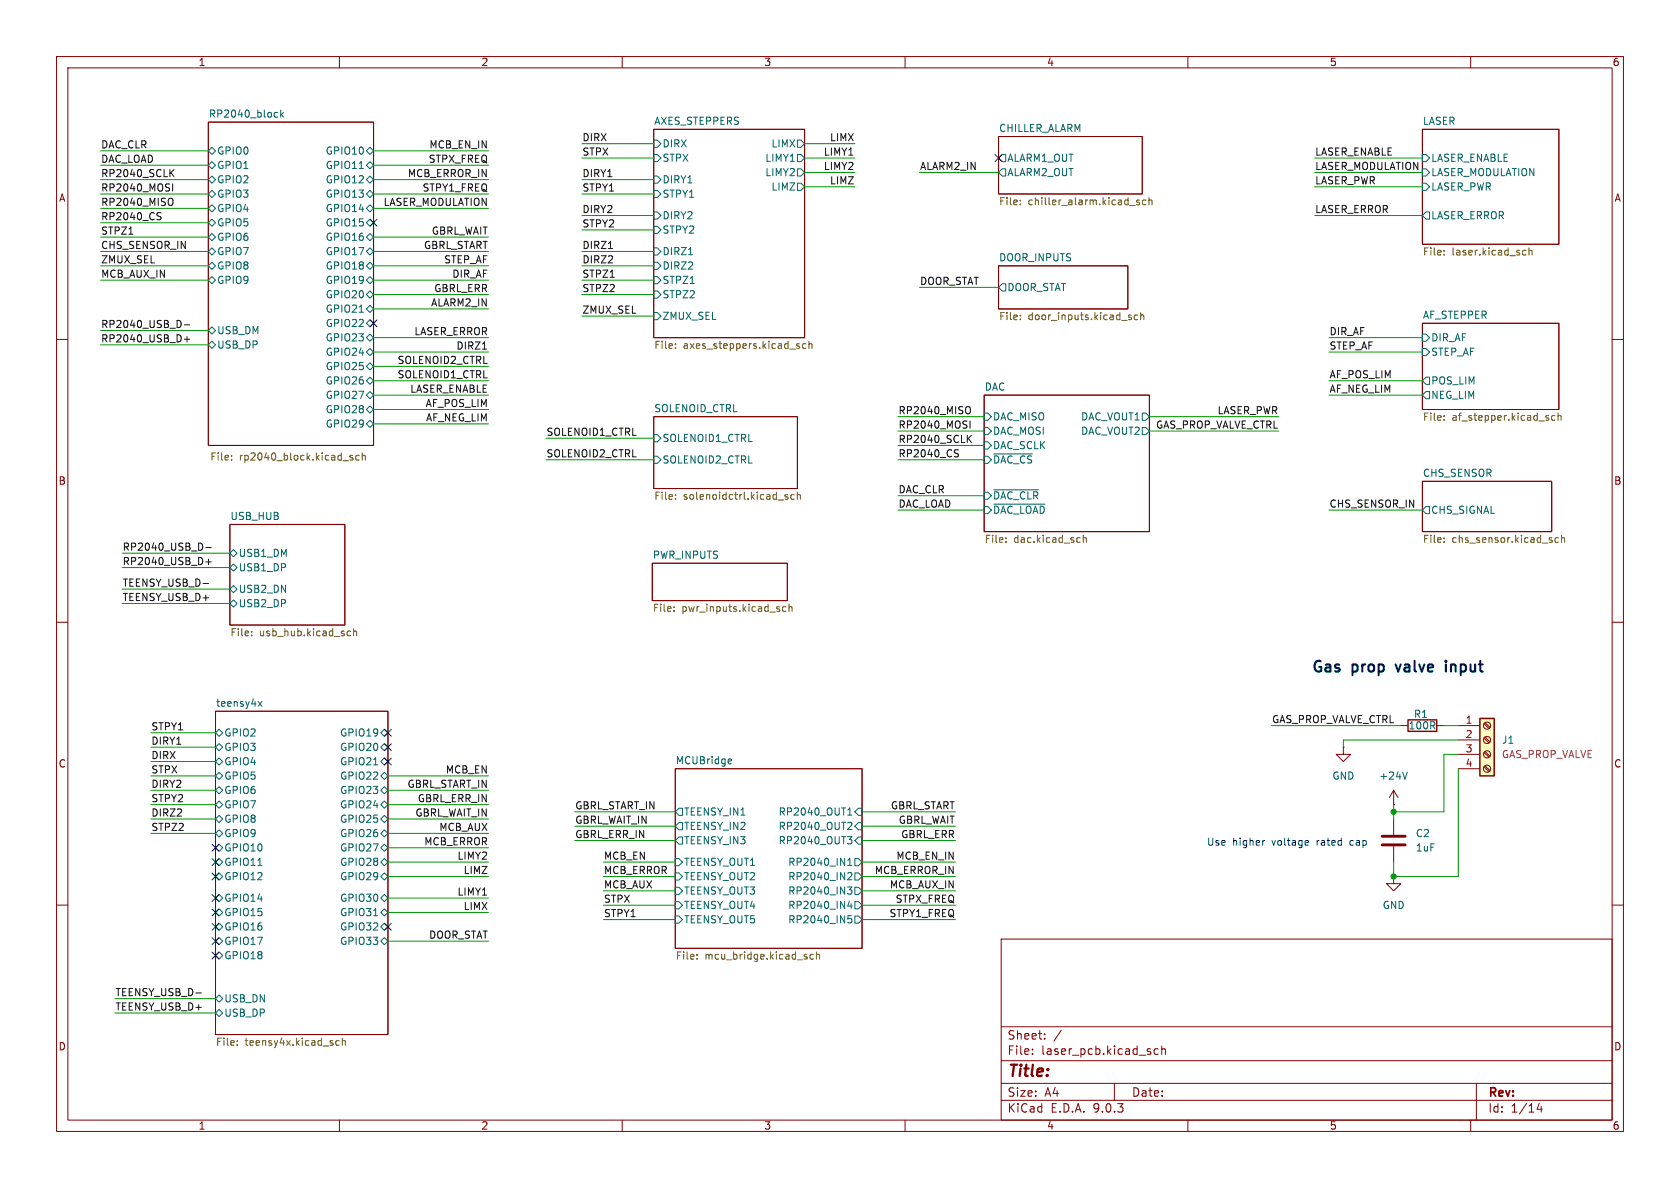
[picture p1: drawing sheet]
<svg xmlns="http://www.w3.org/2000/svg" width="297mm" height="210mm" viewBox="0 0 297 210" stroke-linecap="round" stroke-linejoin="round" font-family="sans-serif">
<defs><g id="words">
<text font-size="2.8" fill="#840000" x="178" y="190.9">Title:</text>
<g font-size="2.7" fill="#0000c2">
<text x="231.6" y="119.4">Gas</text>
<text x="239" y="119.4">prop</text>
<text x="247.6" y="119.4">valve</text>
<text x="257.1" y="119.4">input</text>
</g>
<g font-size="2.1" fill="#840000">
<text x="178" y="184">Sheet:</text>
<text x="178" y="186.7">File:</text>
<text x="184.1" y="186.7">laser_pcb.kicad_sch</text>
<text x="178" y="196.9">KiCad</text>
<text x="178" y="194.1">Size:</text>
<text x="184.7" y="194.1">A4</text>
<text x="185.7" y="196.9">E.D.A.</text>
<text x="193.3" y="196.9">9.0.3</text>
<text x="200" y="194.1">Date:</text>
<text x="263" y="194.3">Rev:</text>
<text x="263" y="196.9">Id:</text>
<text x="267.1" y="196.9">1/14</text>
</g>
<g font-size="1.8" fill="#840000">
<text x="35" y="11.9">1</text>
<text x="85" y="11.9">2</text>
<text x="135" y="11.9">3</text>
<text x="185" y="11.9">4</text>
<text x="235" y="11.9">5</text>
<text x="285" y="11.9">6</text>
<text x="10.3" y="35.9">A</text>
<text x="285.3" y="35.9">A</text>
<text x="10.3" y="85.9">B</text>
<text x="285.3" y="85.9">B</text>
<text x="10.3" y="135.9">C</text>
<text x="285.3" y="135.9">C</text>
<text x="10.3" y="185.9">D</text>
<text x="285.3" y="185.9">D</text>
<text x="35" y="199.9">1</text>
<text x="85" y="199.9">2</text>
<text x="135" y="199.9">3</text>
<text x="185" y="199.9">4</text>
<text x="235" y="199.9">5</text>
<text x="285" y="199.9">6</text>
</g>
<g font-size="1.8" fill="#006464">
<text x="36.8" y="20.9">RP2040_block</text>
<text x="115.6" y="22.1">AXES_STEPPERS</text>
<text x="176.5" y="23.4">CHILLER_ALARM</text>
<text x="251.5" y="22.1">LASER</text>
<text x="38.3" y="27.5">GPIO0</text>
<text x="57.5" y="27.5">GPIO10</text>
<text x="117" y="26.3">DIRX</text>
<text x="117" y="28.8">STPX</text>
<text x="135.2" y="28.8">LIMY1</text>
<text x="136.3" y="26.3">LIMX</text>
<text x="178" y="28.8">ALARM1_OUT</text>
<text x="252.9" y="28.8">LASER_ENABLE</text>
<text x="38.3" y="30.1">GPIO1</text>
<text x="38.3" y="32.6">GPIO2</text>
<text x="38.3" y="35.2">GPIO3</text>
<text x="57.5" y="30.1">GPIO11</text>
<text x="57.5" y="32.6">GPIO12</text>
<text x="57.5" y="35.2">GPIO13</text>
<text x="117" y="32.6">DIRY1</text>
<text x="117" y="35.2">STPY1</text>
<text x="135.2" y="31.3">LIMY2</text>
<text x="136.3" y="33.9">LIMZ</text>
<text x="178" y="31.3">ALARM2_OUT</text>
<text x="252.9" y="31.3">LASER_MODULATION</text>
<text x="252.9" y="33.9">LASER_PWR</text>
<text x="38.3" y="37.7">GPIO4</text>
<text x="38.3" y="40.2">GPIO5</text>
<text x="57.5" y="37.7">GPIO14</text>
<text x="57.5" y="40.2">GPIO15</text>
<text x="117" y="39">DIRY2</text>
<text x="117" y="41.5">STPY2</text>
<text x="252.9" y="39">LASER_ERROR</text>
<text x="38.3" y="42.8">GPIO6</text>
<text x="38.3" y="45.3">GPIO7</text>
<text x="38.3" y="47.9">GPIO8</text>
<text x="57.5" y="42.8">GPIO16</text>
<text x="57.5" y="45.3">GPIO17</text>
<text x="57.5" y="47.9">GPIO18</text>
<text x="117" y="45.3">DIRZ1</text>
<text x="117" y="47.9">DIRZ2</text>
<text x="176.5" y="46.3">DOOR_INPUTS</text>
<text x="38.3" y="50.4">GPIO9</text>
<text x="57.5" y="50.4">GPIO19</text>
<text x="57.5" y="52.9">GPIO20</text>
<text x="117" y="50.4">STPZ1</text>
<text x="117" y="52.9">STPZ2</text>
<text x="178" y="51.7">DOOR_STAT</text>
<text x="38.3" y="59.3">USB_DM</text>
<text x="57.5" y="55.5">GPIO21</text>
<text x="57.5" y="58">GPIO22</text>
<text x="117" y="56.7">ZMUX_SEL</text>
<text x="251.5" y="56.4">AF_STEPPER</text>
<text x="38.3" y="61.8">USB_DP</text>
<text x="57.5" y="60.6">GPIO23</text>
<text x="57.5" y="63.1">GPIO24</text>
<text x="57.5" y="65.6">GPIO25</text>
<text x="252.9" y="60.6">DIR_AF</text>
<text x="252.9" y="63.1">STEP_AF</text>
<text x="57.5" y="68.2">GPIO26</text>
<text x="57.5" y="70.7">GPIO27</text>
<text x="174" y="69.1">DAC</text>
<text x="252.9" y="70.7">NEG_LIM</text>
<text x="252.9" y="68.2">POS_LIM</text>
<text x="57.5" y="73.3">GPIO28</text>
<text x="57.5" y="75.8">GPIO29</text>
<text x="115.6" y="72.9">SOLENOID_CTRL</text>
<text x="175.5" y="74.5">DAC_MISO</text>
<text x="175.5" y="77.1">DAC_MOSI</text>
<text x="191" y="74.5">DAC_VOUT1</text>
<text x="191" y="77.1">DAC_VOUT2</text>
<text x="117" y="78.3">SOLENOID1_CTRL</text>
<text x="117" y="82.1">SOLENOID2_CTRL</text>
<text x="175.5" y="79.6">DAC_SCLK</text>
<text x="175.5" y="82.1">~{DAC_CS}</text>
<text x="175.5" y="88.5">~{DAC_CLR}</text>
<text x="251.5" y="84.4">CHS_SENSOR</text>
<text x="40.6" y="92">USB_HUB</text>
<text x="175.5" y="91">~{DAC_LOAD}</text>
<text x="252.9" y="91">CHS_SIGNAL</text>
<text x="42.1" y="98.7">USB1_DM</text>
<text x="42.1" y="101.2">USB1_DP</text>
<text x="115.3" y="98.9">PWR_INPUTS</text>
<text x="42.1" y="105">USB2_DN</text>
<text x="42.1" y="107.5">USB2_DP</text>
<text x="38.1" y="125">teensy4x</text>
<text x="39.6" y="130.4">GPIO2</text>
<text x="60" y="130.4">GPIO19</text>
<text x="248.9" y="129.1">100R</text>
<text x="249.9" y="127.1">R1</text>
<text x="265.4" y="131.7">J1</text>
<text x="39.6" y="132.9">GPIO3</text>
<text x="39.6" y="135.5">GPIO4</text>
<text x="60" y="132.9">GPIO20</text>
<text x="60" y="135.5">GPIO21</text>
<text x="119.4" y="135.2">MCUBridge</text>
<text x="39.6" y="138">GPIO5</text>
<text x="39.6" y="140.6">GPIO6</text>
<text x="39.6" y="143.1">GPIO7</text>
<text x="60" y="138">GPIO22</text>
<text x="60" y="140.6">GPIO23</text>
<text x="60" y="143.1">GPIO24</text>
<text x="235.5" y="138">GND</text>
<text x="243.7" y="138">+24V</text>
<text x="39.6" y="145.6">GPIO8</text>
<text x="39.6" y="148.2">GPIO9</text>
<text x="60" y="145.6">GPIO25</text>
<text x="60" y="148.2">GPIO26</text>
<text x="120.8" y="144.4">TEENSY_IN1</text>
<text x="120.8" y="146.9">TEENSY_IN2</text>
<text x="120.8" y="149.5">TEENSY_IN3</text>
<text x="137.6" y="144.4">RP2040_OUT1</text>
<text x="137.6" y="146.9">RP2040_OUT2</text>
<text x="137.6" y="149.5">RP2040_OUT3</text>
<text x="250.2" y="148.2">C2</text>
<text x="39.6" y="150.7">GPIO10</text>
<text x="39.6" y="153.3">GPIO11</text>
<text x="39.6" y="155.8">GPIO12</text>
<text x="60" y="150.7">GPIO27</text>
<text x="60" y="153.3">GPIO28</text>
<text x="60" y="155.8">GPIO29</text>
<text x="120.8" y="153.3">TEENSY_OUT1</text>
<text x="120.8" y="155.8">TEENSY_OUT2</text>
<text x="139.2" y="153.3">RP2040_IN1</text>
<text x="139.2" y="155.8">RP2040_IN2</text>
<text x="250.2" y="150.7">1uF</text>
<text x="39.6" y="159.6">GPIO14</text>
<text x="60" y="159.6">GPIO30</text>
<text x="120.8" y="158.3">TEENSY_OUT3</text>
<text x="120.8" y="160.9">TEENSY_OUT4</text>
<text x="139.2" y="158.3">RP2040_IN3</text>
<text x="139.2" y="160.9">RP2040_IN4</text>
<text x="244.3" y="160.9">GND</text>
<text x="39.6" y="162.2">GPIO15</text>
<text x="39.6" y="164.7">GPIO16</text>
<text x="39.6" y="167.2">GPIO17</text>
<text x="60" y="162.2">GPIO31</text>
<text x="60" y="164.7">GPIO32</text>
<text x="60" y="167.2">GPIO33</text>
<text x="120.8" y="163.4">TEENSY_OUT5</text>
<text x="139.2" y="163.4">RP2040_IN5</text>
<text x="39.6" y="169.8">GPIO18</text>
<text x="39.6" y="177.4">USB_DN</text>
<text x="39.6" y="179.9">USB_DP</text>
</g>
<g font-size="1.8" fill="#0f0f0f">
<text x="17.8" y="26.3">DAC_CLR</text>
<text x="17.8" y="28.9">DAC_LOAD</text>
<text x="75.7" y="28.9">STPX_FREQ</text>
<text x="75.8" y="26.3">MCB_EN_IN</text>
<text x="102.9" y="27.6">STPX</text>
<text x="102.9" y="25.1">DIRX</text>
<text x="145.5" y="27.6">LIMY1</text>
<text x="146.6" y="25.1">LIMX</text>
<text x="232.4" y="27.6">LASER_ENABLE</text>
<text x="17.8" y="33.9">RP2040_MOSI</text>
<text x="17.8" y="31.4">RP2040_SCLK</text>
<text x="72" y="31.4">MCB_ERROR_IN</text>
<text x="74.6" y="33.9">STPY1_FREQ</text>
<text x="102.9" y="33.9">STPY1</text>
<text x="102.9" y="31.4">DIRY1</text>
<text x="145.5" y="30.1">LIMY2</text>
<text x="146.6" y="32.7">LIMZ</text>
<text x="162.6" y="30.1">ALARM2_IN</text>
<text x="232.4" y="30.1">LASER_MODULATION</text>
<text x="232.4" y="32.7">LASER_PWR</text>
<text x="17.8" y="39">RP2040_CS</text>
<text x="17.8" y="41.6">STPZ1</text>
<text x="17.8" y="36.5">RP2040_MISO</text>
<text x="67.7" y="36.5">LASER_MODULATION</text>
<text x="76.2" y="41.6">GBRL_WAIT</text>
<text x="102.9" y="40.3">STPY2</text>
<text x="102.9" y="37.8">DIRY2</text>
<text x="232.4" y="37.8">LASER_ERROR</text>
<text x="17.8" y="46.6">ZMUX_SEL</text>
<text x="17.8" y="44.1">CHS_SENSOR_IN</text>
<text x="74.8" y="44.1">GBRL_START</text>
<text x="78.4" y="46.6">STEP_AF</text>
<text x="102.9" y="46.6">DIRZ2</text>
<text x="102.9" y="44.1">DIRZ1</text>
<text x="17.8" y="49.2">MCB_AUX_IN</text>
<text x="76.7" y="51.7">GBRL_ERR</text>
<text x="79.9" y="49.2">DIR_AF</text>
<text x="102.9" y="49.2">STPZ1</text>
<text x="102.9" y="51.7">STPZ2</text>
<text x="162.6" y="50.5">DOOR_STAT</text>
<text x="17.8" y="58.1">RP2040_USB_D-</text>
<text x="73.2" y="59.3">LASER_ERROR</text>
<text x="76.1" y="54.3">ALARM2_IN</text>
<text x="102.9" y="55.5">ZMUX_SEL</text>
<text x="234.9" y="59.3">DIR_AF</text>
<text x="17.8" y="60.6">RP2040_USB_D+</text>
<text x="70.2" y="64.4">SOLENOID2_CTRL</text>
<text x="80.6" y="61.9">DIRZ1</text>
<text x="234.9" y="61.9">STEP_AF</text>
<text x="70.2" y="67">SOLENOID1_CTRL</text>
<text x="72.4" y="69.5">LASER_ENABLE</text>
<text x="234.9" y="67">AF_POS_LIM</text>
<text x="234.9" y="69.5">AF_NEG_LIM</text>
<text x="75.2" y="72">AF_POS_LIM</text>
<text x="75.2" y="74.6">AF_NEG_LIM</text>
<text x="96.5" y="77.1">SOLENOID1_CTRL</text>
<text x="158.7" y="75.9">RP2040_MOSI</text>
<text x="158.7" y="73.3">RP2040_MISO</text>
<text x="204.3" y="75.9">GAS_PROP_VALVE_CTRL</text>
<text x="215.2" y="73.3">LASER_PWR</text>
<text x="96.5" y="80.9">SOLENOID2_CTRL</text>
<text x="158.7" y="78.4">RP2040_SCLK</text>
<text x="158.7" y="80.9">RP2040_CS</text>
<text x="158.7" y="89.8">DAC_LOAD</text>
<text x="158.7" y="87.3">DAC_CLR</text>
<text x="234.9" y="89.8">CHS_SENSOR_IN</text>
<text x="21.6" y="97.4">RP2040_USB_D-</text>
<text x="21.6" y="100">RP2040_USB_D+</text>
<text x="21.6" y="106.3">TEENSY_USB_D+</text>
<text x="21.6" y="103.8">TEENSY_USB_D-</text>
<text x="26.7" y="131.7">DIRY1</text>
<text x="26.7" y="129.2">STPY1</text>
<text x="224.8" y="127.9">GAS_PROP_VALVE_CTRL</text>
<text x="26.7" y="136.8">STPX</text>
<text x="26.7" y="134.3">DIRX</text>
<text x="78.7" y="136.8">MCB_EN</text>
<text x="26.7" y="141.9">STPY2</text>
<text x="26.7" y="139.4">DIRY2</text>
<text x="71.9" y="139.4">GBRL_START_IN</text>
<text x="73.8" y="141.9">GBRL_ERR_IN</text>
<text x="101.6" y="143.2">GBRL_START_IN</text>
<text x="157.4" y="143.2">GBRL_START</text>
<text x="26.7" y="144.4">DIRZ2</text>
<text x="26.7" y="147">STPZ2</text>
<text x="73.3" y="144.4">GBRL_WAIT_IN</text>
<text x="74.9" y="149.5">MCB_ERROR</text>
<text x="77.6" y="147">MCB_AUX</text>
<text x="101.6" y="148.2">GBRL_ERR_IN</text>
<text x="101.6" y="145.7">GBRL_WAIT_IN</text>
<text x="158.8" y="145.7">GBRL_WAIT</text>
<text x="159.2" y="148.2">GBRL_ERR</text>
<text x="80.8" y="152.1">LIMY2</text>
<text x="81.9" y="154.6">LIMZ</text>
<text x="106.7" y="152.1">MCB_EN</text>
<text x="106.7" y="154.6">MCB_ERROR</text>
<text x="154.6" y="154.6">MCB_ERROR_IN</text>
<text x="158.4" y="152.1">MCB_EN_IN</text>
<text x="80.8" y="158.4">LIMY1</text>
<text x="81.9" y="160.9">LIMX</text>
<text x="106.7" y="157.1">MCB_AUX</text>
<text x="106.7" y="159.7">STPX</text>
<text x="157.2" y="157.1">MCB_AUX_IN</text>
<text x="158.2" y="159.7">STPX_FREQ</text>
<text x="75.8" y="166">DOOR_STAT</text>
<text x="106.7" y="162.2">STPY1</text>
<text x="157.2" y="162.2">STPY1_FREQ</text>
<text x="20.3" y="176.2">TEENSY_USB_D-</text>
<text x="20.3" y="178.7">TEENSY_USB_D+</text>
</g>
<g font-size="1.8" fill="#725600">
<text x="176.5" y="36.6">File:</text>
<text x="181.8" y="36.6">chiller_alarm.kicad_sch</text>
<text x="251.5" y="45.5">File:</text>
<text x="256.7" y="45.5">laser.kicad_sch</text>
<text x="176.5" y="56.9">File:</text>
<text x="181.8" y="56.9">door_inputs.kicad_sch</text>
<text x="115.6" y="62">File:</text>
<text x="120.8" y="62">axes_steppers.kicad_sch</text>
<text x="251.5" y="74.7">File:</text>
<text x="256.7" y="74.7">af_stepper.kicad_sch</text>
<text x="37.1" y="81.7">File:</text>
<text x="42.3" y="81.7">rp2040_block.kicad_sch</text>
<text x="115.6" y="88.7">File:</text>
<text x="120.8" y="88.7">solenoidctrl.kicad_sch</text>
<text x="174" y="96.3">File:</text>
<text x="179.2" y="96.3">dac.kicad_sch</text>
<text x="251.5" y="96.3">File:</text>
<text x="256.7" y="96.3">chs_sensor.kicad_sch</text>
<text x="40.6" y="112.8">File:</text>
<text x="45.9" y="112.8">usb_hub.kicad_sch</text>
<text x="115.3" y="108.5">File:</text>
<text x="120.5" y="108.5">pwr_inputs.kicad_sch</text>
<text x="119.4" y="170">File:</text>
<text x="124.6" y="170">mcu_bridge.kicad_sch</text>
<text x="38.1" y="185.2">File:</text>
<text x="43.3" y="185.2">teensy4x.kicad_sch</text>
</g>
<g font-size="1.8" fill="#a90000">
<text x="259" y="128">1</text>
<text x="259" y="130.6">2</text>
<text x="259" y="133.1">3</text>
<text x="259" y="135.6">4</text>
</g>
<text font-size="1.8" fill="#840084" x="265.4" y="134.2">GAS_PROP_VALVE</text>
<g font-size="1.8" fill="#0000c2">
<text x="213.3" y="149.7">Use</text>
<text x="217.9" y="149.7">higher</text>
<text x="225" y="149.7">voltage</text>
<text x="233.1" y="149.7">rated</text>
<text x="239.1" y="149.7">cap</text>
</g>
</g></defs>
<g fill="none" stroke="#840000" stroke-width=".18">
<path d="M10 10h277v190h-277zM12 12h273v186h-273zM60 10v2M110 10v2M160 10v2M210 10v2M260 10v2M36.8 21.6h29.2v57.1h-29.2zM115.6 22.9h26.6v36.8h-26.6zM176.5 24.1h25.4v10.2h-25.4zM251.5 22.9h24.1v20.3h-24.1zM176.5 47h22.9v7.6h-22.9z"/>
<path d="M251.5 57.2h24.1v15.2h-24.1zM10 60h2M115.6 73.7h25.4v12.7h-25.4zM174 69.9h29.2v24.1h-29.2zM285 60h2M40.6 92.7h20.4v17.8h-20.4zM115.3 99.6h23.9v6.6h-23.9zM251.5 85.1h22.8v8.9h-22.8zM10 110h2M285 110h2M38.1 125.7h30.5v57.2h-30.5zM119.4 135.9h33v31.7h-33z"/>
<path d="M237.5 132.1v1.3h1.3l-1.3 1.2-1.3-1.2h1.3M237.5 132.1h.1M246.4 139.7l-.8 1.3M246.4 139.7l.7 1.3M246.4 139.7v2.5M247.6 128.3h1.3M254 128.3h1.3M246.4 142.2h.1M246.4 154.9v1.3h1.2l-1.2 1.3-1.3-1.3h1.3M246.4 154.9h.1M246.4 144.8v2.8M246.4 149.6v2.8"/>
<path d="M10 160h2M177 166h108v32h-108zM285 160h2M60 198v2M110 198v2M160 198v2M177 194.5h108M177 191.5h108M177 187.5h108M177 181.5h108M182.5 186.3v.1M182.5 185.5v.1"/>
<path d="M184.7 183.6v.1M184.7 182.8v.1M187.6 182.1l-1.3 2M197 191.5v3M204.7 185.5l-.4-.1-.3 .3v.4l.2 .2h.5M205.4 185.5l.2-.1 .4 .1v.9M205.4 184.9v1.5M210 198v2M260 198v2M261 191.5v6.5M272.1 195l-.4 1.1h1M272.5 195.6v1"/>
</g>
<g fill="none" stroke="#006464" stroke-width=".18">
<path d="M48.7 19.9h.4M49.6 19.4v1.3M50.1 19.9l-.5 .5M36.8 26.7l.7-.7 .6 .7-.6 .6zM36.8 29.2l.7-.6 .6 .6-.6 .6zM36.8 36.8l.7-.6 .6 .6-.6 .7zM36.8 39.4l.7-.7 .6 .7-.6 .6zM37.5 31.1l.6 .7-.6 .6-.7-.6zM37.5 33.7l.6 .6-.6 .6-.7-.6zM49.1 20.7h-.4M49.8 20.2l.3 .5M63.5 29.8h.7"/>
<path d="M64.8 26.7l.6-.7 .6 .7-.6 .6zM64.8 29.2l.6-.6 .6 .6-.6 .6zM64.8 36.8l.6-.6 .6 .6-.6 .7zM64.8 39.4l.6-.7 .6 .7-.6 .6zM65.4 31.1l.6 .7-.6 .6-.6-.6zM65.4 33.7l.6 .6-.6 .6-.6-.6zM115.6 24.8h.6l.6 .6-.6 .6h-.6zM115.6 31.1h.6l.6 .7-.6 .6h-.6zM115.6 37.5h.6l.6 .6-.6 .6h-.6zM115.6 27.3h.6l.6 .6-.6 .7h-.6zM115.6 33.7h.6l.6 .6-.6 .6h-.6zM141 24.8h.6l.6 .6-.6 .6h-.6z"/>
<path d="M141 27.3h.6l.6 .6-.6 .7h-.6zM141 29.8h.6l.6 .7-.6 .6h-.6zM141 32.4h.6l.6 .6-.6 .7h-.6zM177.2 27.3h.6v1.3h-.6l-.7-.7zM177.2 29.8h.6v1.3h-.6l-.7-.6zM251.5 27.3h.6l.6 .6-.6 .7h-.6zM251.5 29.8h.6l.6 .7-.6 .6h-.6zM251.5 32.4h.6l.6 .6-.6 .7h-.6zM252.1 37.5h.6v1.2h-.6l-.6-.6zM36.8 41.9l.7-.6 .6 .6-.6 .6zM36.8 44.5l.7-.7 .6 .7-.6 .6zM36.8 47l.7-.6 .6 .6-.6 .6z"/>
<path d="M36.8 49.5l.7-.6 .6 .6-.6 .7zM36.8 58.4l.7-.6 .6 .6-.6 .7zM63.5 55.2h.7M64.8 41.9l.6-.6 .6 .6-.6 .6zM64.8 44.5l.6-.7 .6 .7-.6 .6zM64.8 47l.6-.6 .6 .6-.6 .6zM64.8 49.5l.6-.6 .6 .6-.6 .7zM64.8 57.2l.6-.7 .6 .7-.6 .6zM64.8 59.7l.6-.6 .6 .6-.6 .6zM65.4 51.4l.6 .7-.6 .6-.6-.6zM65.4 54l.6 .6-.6 .6-.6-.6zM115.6 43.8h.6l.6 .7-.6 .6h-.6z"/>
<path d="M115.6 46.4h.6l.6 .6-.6 .6h-.6zM115.6 40h.6l.6 .6-.6 .7h-.6zM115.6 48.9h.6l.6 .6-.6 .7h-.6zM115.6 51.4h.6l.6 .7-.6 .6h-.6zM115.6 55.2h.6l.6 .7-.6 .6h-.6zM121.7 45h.8M177.2 50.2h.6v1.2h-.6l-.7-.6zM251.5 59.1h.6l.6 .6-.6 .6h-.6zM36.8 61l.7-.7 .6 .7-.6 .6zM64.8 62.2l.6-.6 .6 .6-.6 .7zM64.8 64.8l.6-.7 .6 .7-.6 .6zM64.8 67.3l.6-.6 .6 .6-.6 .6z"/>
<path d="M64.8 69.9l.6-.7 .6 .7-.6 .6zM64.8 74.9l.6-.6 .6 .6-.6 .7zM65.4 71.8l.6 .6-.6 .6-.6-.6zM115.6 76.8h.6l.6 .7-.6 .6h-.6zM174 73h.6l.7 .7-.7 .6h-.6zM174 75.6h.6l.7 .6-.7 .6h-.6zM174 78.1h.6l.7 .6-.7 .7h-.6zM201.9 73h.7l.6 .7-.6 .6h-.7zM201.9 75.6h.7l.6 .6-.6 .6h-.7zM251.5 61.6h.6l.6 .6-.6 .7h-.6zM252.1 69.2h.6v1.3h-.6l-.6-.6zM252.1 66.7h.6v1.2h-.6l-.6-.6z"/>
<path d="M41.3 97.2l.6 .6-.6 .6-.7-.6zM115.6 80.6h.6l.6 .7-.6 .6h-.6zM174 87h.6l.7 .6-.7 .7h-.6zM174 80.6h.6l.7 .7-.7 .6h-.6zM174 89.5h.6l.7 .7-.7 .6h-.6zM175.7 86.6h7.9M175.7 80.2h6.8M175.7 89.1h9M252.1 89.5h.6v1.3h-.6l-.6-.6zM40.6 100.3l.7-.6 .6 .6-.6 .7zM40.6 104.1l.7-.6 .6 .6-.6 .7zM40.6 106.7l.7-.7 .6 .7-.6 .6z"/>
<path d="M38.1 129.5l.6-.6 .7 .6-.7 .7zM38.1 134.6l.6-.6 .7 .6-.7 .7zM38.1 137.2l.6-.7 .7 .7-.7 .6zM38.1 139.7l.6-.6 .7 .6-.7 .6zM38.7 131.4l.7 .7-.7 .6-.6-.6zM45.6 124l.7 .9M46.3 124l-.7 .9M66.1 135.2h.7M67.3 129.5l.6-.6 .7 .6-.7 .7zM67.3 134.6l.6-.6 .7 .6-.7 .7zM67.3 137.2l.6-.7 .7 .7-.7 .6zM67.3 139.7l.6-.6 .7 .6-.7 .6z"/>
<path d="M67.9 131.4l.7 .7-.7 .6-.6-.6zM128.9 134.2h.4v.3l-.6 .1M129.3 135h-.4M248.8 136.5l-.4 1.2M38.1 144.8l.6-.7 .7 .7-.7 .6zM38.1 147.3l.6-.6 .7 .6-.7 .7zM38.1 152.4l.6-.6 .7 .6-.7 .6zM38.1 154.9l.6-.6 .7 .6-.7 .7zM38.1 158.8l.6-.7 .7 .7-.7 .6zM38.7 141.6l.7 .6-.7 .7-.6-.7zM38.7 149.2l.7 .7-.7 .6-.6-.6zM45.6 153h.7"/>
<path d="M67.3 142.2l.6-.6 .7 .6-.7 .7zM67.3 144.8l.6-.7 .7 .7-.7 .6zM67.3 147.3l.6-.6 .7 .6-.7 .7zM67.3 152.4l.6-.6 .7 .6-.7 .6zM67.3 154.9l.6-.6 .7 .6-.7 .7zM67.3 158.8l.6-.7 .7 .7-.7 .6zM67.9 149.2l.7 .7-.7 .6-.6-.6zM119.4 146.1l.6-.7h.6v1.3h-.6zM119.4 151.8h.6l.6 .6-.6 .6h-.6zM119.4 154.3h.6l.6 .6-.6 .7h-.6zM119.4 156.8h.6l.6 .7-.6 .6h-.6zM119.4 159.4h.6l.6 .6-.6 .7h-.6z"/>
<path d="M120 142.9h.6v1.2h-.6l-.6-.6zM120 148h.6v1.2h-.6l-.6-.6zM149.8 147.9h.8l-.4 .5 .3 .1 .1 .4-.2 .3h-.4M149.8 156.8h.8l-.4 .5 .3 .1v.5l-.1 .2-.5-.1M149.9 153h.7M149.9 143.2l.3-.4v1.3M149.9 152.1l.3-.4v1.3M149.9 154.4l.5-.2 .2 .4-.8 .9h.8M149.9 144.1h.7M150.1 145.4h.4l.1 .3-.8 .9h.8M150.2 159.3l-.3 .9h.8M150.5 159.8v.8"/>
<path d="M151.1 151.8h.7l.6 .6-.6 .6h-.7zM151.1 154.3h.7l.6 .6-.6 .7h-.7zM151.1 156.8h.7l.6 .7-.6 .6h-.7zM151.1 159.4h.7l.6 .6-.6 .7h-.7zM151.8 142.9h.6v1.2h-.6l-.7-.6zM151.8 145.4h.6v1.3h-.6l-.7-.6zM151.8 148h.6v1.2h-.6l-.7-.6zM38.1 161.3l.6-.6 .7 .6-.7 .6zM38.1 163.8l.6-.6 .7 .6-.7 .7zM38.1 166.4l.6-.7 .7 .7-.7 .6zM38.1 168.9l.6-.6 .7 .6-.7 .6zM38.1 176.5l.6-.6 .7 .6-.7 .7z"/>
<path d="M38.7 178.4l.7 .7-.7 .6-.6-.6zM66.1 161.9h.7M67.3 161.3l.6-.6 .7 .6-.7 .6zM67.3 163.8l.6-.6 .7 .6-.7 .7zM67.3 166.4l.6-.7 .7 .7-.7 .6zM119.4 161.9h.6l.6 .7-.6 .6h-.6zM150.5 161.9h-.6v.6l.2-.1h.4l.1 .2-.1 .4-.1 .1-.5-.1M151.1 161.9h.7l.6 .7-.6 .6h-.7z"/>
</g>
<g fill="none" stroke="#725600" stroke-width=".18">
<path d="M180.4 36.1v.1M180.4 35.4v.1M199.7 36.3h1M201.4 35.4h-.3l-.2 .1 .1 .2 .4 .1v.3h-.5M202.6 35.4h-.4l-.2 .2 .1 .5h.5M203.1 35.5l.2-.1h.3l.1 .8M203.1 34.9v1.3M180.4 55.7v.2M180.4 56.4v.1M199.9 56.1l.1 .2-.1 .2M199.9 55.7h.1M201.1 55.7h-.3l-.3 .2 .1 .6h.5"/>
<path d="M201.7 55.8l.1-.1h.4v.8M201.7 55.2v1.3M255.3 44.3v.1M255.3 45v.1M269.3 45h.5M269.3 44.3h.5M270.3 44.4l.2-.2 .3 .1 .1 .8M270.3 43.8v1.3M119.4 61.5v.1M119.4 60.8v.1M141 61.2h.3l.1 .2-.2 .2h-.3M141 60.8h.3"/>
<path d="M142.5 60.8h-.4l-.2 .2 .1 .5h.5M143 60.9l.2-.1h.3v.8M143 60.3v1.3M255.3 73.5v.1M255.3 74.2v.1M274.9 73.5h-.4l-.2 .2 .1 .5h.5M275.4 73.6l.2-.1h.3l.1 .8M275.4 73v1.3M40.9 81.2v.1M40.9 80.5v.2M62.3 80.5h-.3l-.1 .2v.1l.4 .2v.3h-.4M63.5 80.5h-.4l-.2 .2 .1 .6h.5"/>
<path d="M64 80.6l.2-.1h.3l.1 .8M64 80.1v1.2M119.4 87.5v.1M119.4 88.1v.2M139.3 87.5l-.3-.1-.2 .2v.2l.5 .1v.3h-.5M140.4 87.5l-.4-.1-.2 .3 .1 .5h.5M140.9 87.5l.2-.1 .3 .1 .1 .8M140.9 87v1.3M177.8 95.8v.1M177.8 95.1v.1M190.8 95l.2 .1M191 95.8l-.2 .1"/>
<path d="M191.5 95.2l.2-.2 .3 .1 .1 .8M191.5 94.6v1.3M255.3 95.8v.1M255.3 95.1v.1M275.5 95.1l-.4-.1-.2 .3 .1 .5h.5M276.1 95.2l.1-.2 .3 .1 .1 .8M276.1 94.6v1.3M44.5 112.3v.1M44.5 111.6v.1M61.5 112.3h.5M61.5 111.6h.5M62.5 111.7l.2-.1h.3l.1 .8"/>
<path d="M62.5 111.1v1.3M119.2 107.3v.1M119.2 108v.1M138.9 107.3l-.3-.1-.3 .3 .2 .5h.4M139.5 107.4l.2-.2 .3 .1v.8M139.5 106.8v1.3M123.2 169.4v.1M123.2 168.8v.1M143.8 168.8l-.4-.1-.2 .2 .1 .6h.5M144.3 168.8l.2-.1 .3 .1 .1 .7M144.3 168.3v1.2M41.9 184.7v.1"/>
<path d="M41.9 184v.1M60 184l-.4-.1-.2 .3 .1 .5h.5M60.5 184.1l.2-.2 .3 .1 .1 .8M60.5 183.5v1.3"/>
</g>
<path d="M248.9 127.3h5.1v2h-5.1z" fill="none" stroke="#840000" stroke-width=".25"/>
<path d="M244.3 147.8h4.1M244.3 149.4h4.1" fill="none" stroke="#840000" stroke-width=".51"/>
<path d="M261.6 127h2.6v10.2h-2.6z" fill="#ffffc2"/>
<path d="M261.6 127h2.6v10.2h-2.6z" fill="none" stroke="#840000" stroke-width=".25"/>
<g fill="none" stroke="#840000" stroke-width=".18">
<path d="M257.8 128.3h3.8M257.8 130.8h3.8M257.8 133.4h3.8M257.8 135.9h3.8M262.4 127.9l.8 .9M262.4 130.5l.8 .8M262.4 133l.8 .9M262.4 135.6l.8 .8M262.5 127.8l.9 .8M262.5 130.3l.9 .8M262.5 132.8l.9 .9M262.5 135.4l.9 .8"/>
<circle cx="262.9" cy="130.8" r=".63"/>
<circle cx="262.9" cy="135.9" r=".63"/>
<circle cx="262.9" cy="128.3" r=".63"/>
<circle cx="262.9" cy="133.3" r=".63"/>
</g>
<g fill="none" stroke="#0f0f0f" stroke-width=".18">
<path d="M28 38.2l.3 .1 .2 .3-.3 .3h-.3M28 37.6h.5M30 35a.43 .43 0 0 1 .6 .5v.4a.43 .43 0 0 1-.6 .4M30.2 30.5l.6 .7M30.5 32.5v1.3M30.8 30l-.8 .7M32.6 60h.9M32.6 57.4h.9M33.1 59.5v.9M107.6 43.9h.7M85.3 61.7h.7M168.9 79.5l.5 .1"/>
<path d="M171 71.9a.43 .43 0 0 1 .5 .4v.4a.43 .43 0 0 1-.5 .4M171.2 77.5l.5 .7M171.5 74.4v1.3M171.7 77l-.7 .7M36.4 96.8h1M36.4 99.3h1M36.9 98.8v1M168.9 80.1l.4 .1 .1 .3-.2 .3h-.3M35.9 103.1h1M34.6 175.5h1"/>
</g>
<g fill="none" stroke="#009600" stroke-width=".18">
<path d="M17.8 34.3h19M17.8 31.8h19M17.8 26.7h19M17.8 29.2h19M17.8 36.8h19M17.8 39.4h19M66 34.3h20.4M66 31.8h20.4M66 26.7h20.4M66 29.2h20.4M66 36.8h20.4M102.9 34.3h12.7"/>
<path d="M102.9 31.8h12.7M102.9 38.1h12.7M102.9 25.4h12.7M102.9 27.9h12.7M142.2 25.4h8.9M142.2 27.9h8.9M142.2 30.5h8.9M142.2 33h8.9M162.6 30.5h13.9M232.4 38.1h19.1M232.4 27.9h19.1M232.4 30.5h19.1"/>
<path d="M232.4 33h19.1M17.8 44.5h19M17.8 49.5h19M17.8 47h19M17.8 41.9h19M17.8 58.4h19M66 44.5h20.4M66 49.5h20.4M66 47h20.4M66 41.9h20.4M66 52.1h20.4M66 54.6h20.4"/>
<path d="M66 59.7h20.4M102.9 44.5h12.7M102.9 49.5h12.7M102.9 47h12.7M102.9 40.6h12.7M102.9 55.9h12.7M102.9 52.1h12.7M162.6 50.8h13.9M234.9 59.7h16.6M17.8 61h19M66 72.4h20.4M66 74.9h20.4"/>
<path d="M66 69.9h20.4M66 62.2h20.4M66 67.3h20.4M66 64.8h20.4M96.5 77.5h19.1M158.7 78.7h15.3M158.7 73.7h15.3M158.7 76.2h15.3M203.2 73.7h22.9M203.2 76.2h22.9M234.9 69.9h16.6M234.9 62.2h16.6"/>
<path d="M234.9 67.3h16.6M21.6 97.8h19M96.5 81.3h19.1M158.7 90.2h15.3M158.7 81.3h15.3M158.7 87.6h15.3M234.9 90.2h16.6M21.6 106.7h19M21.6 100.3h19M21.6 104.1h19M26.7 139.7h11.4M26.7 137.2h11.4"/>
<path d="M26.7 134.6h11.4M26.7 132.1h11.4M26.7 129.5h11.4M68.6 139.7h17.8M68.6 137.2h17.8M224.8 128.3h22.8M255.3 128.3h2.5M257.8 135.9v19h-11.4v-2.5M257.8 133.4h-2.5v10.1h-8.9M257.8 130.8h-20.3v1.3M26.7 147.3h11.4M26.7 144.8h11.4"/>
<path d="M26.7 142.2h11.4M68.6 149.9h17.8M68.6 152.4h17.8M68.6 147.3h17.8M68.6 144.8h17.8M68.6 154.9h17.8M68.6 142.2h17.8M68.6 158.8h17.8M101.6 143.5h17.8M101.6 148.6h17.8M101.6 146.1h17.8M106.7 152.4h12.7"/>
<path d="M106.7 154.9h12.7M106.7 157.5h12.7M152.4 152.4h16.5M152.4 154.9h16.5M152.4 143.5h16.5M152.4 148.6h16.5M152.4 146.1h16.5M152.4 157.5h16.5M246.4 142.2v2.6M20.3 176.5h17.8M20.3 179.1h17.8M68.6 166.4h17.8"/>
<path d="M68.6 161.3h17.8M106.7 162.6h12.7M106.7 160h12.7M152.4 162.6h16.5M152.4 160h16.5"/>
</g>
<g fill="none" stroke="#000084" stroke-width=".18">
<path d="M65.4 38.8l1.2 1.2M66.6 38.8l-1.2 1.2M175.9 27.3l1.2 1.2M177.1 27.3l-1.2 1.2M65.4 56.5l1.2 1.3M66.6 56.5l-1.2 1.3M68 128.9l1.2 1.2M68 131.5l1.2 1.2M68 134l1.2 1.2M69.2 128.9l-1.2 1.2M69.2 131.5l-1.2 1.2M69.2 134l-1.2 1.2"/>
<path d="M37.5 151.8l1.2 1.2M37.5 154.3l1.2 1.2M37.5 149.3l1.2 1.2M37.5 158.1l1.2 1.3M38.7 151.8l-1.2 1.2M38.7 154.3l-1.2 1.2M38.7 149.3l-1.2 1.2M38.7 158.1l-1.2 1.3M37.5 165.8l1.2 1.2M37.5 168.3l1.2 1.2M37.5 160.7l1.2 1.2M37.5 163.2l1.2 1.2"/>
<path d="M38.7 165.8l-1.2 1.2M38.7 168.3l-1.2 1.2M38.7 160.7l-1.2 1.2M38.7 163.2l-1.2 1.2M68 163.2l1.2 1.2M69.2 163.2l-1.2 1.2"/>
</g>
<path d="M255.6 116.8v.2M255.6 117.5v1.2M255.6 116.8l-.1 .1 .1 .1M255.6 116.8l.1 .1-.1 .1" fill="none" stroke="#0000c2" stroke-width=".38"/>
<path d="M223.6 148.6h-.2M231.2 148.6l.1 .3-.6 .1M231.3 149.4h-.1" fill="none" stroke="#0000c2" stroke-width=".18"/>
<g fill="#009600" stroke="#009600" stroke-width=".18">
<circle cx="246.4" cy="143.5" r=".46"/>
<circle cx="246.4" cy="154.9" r=".46"/>
</g>
<use href="#words"/>
</svg>
